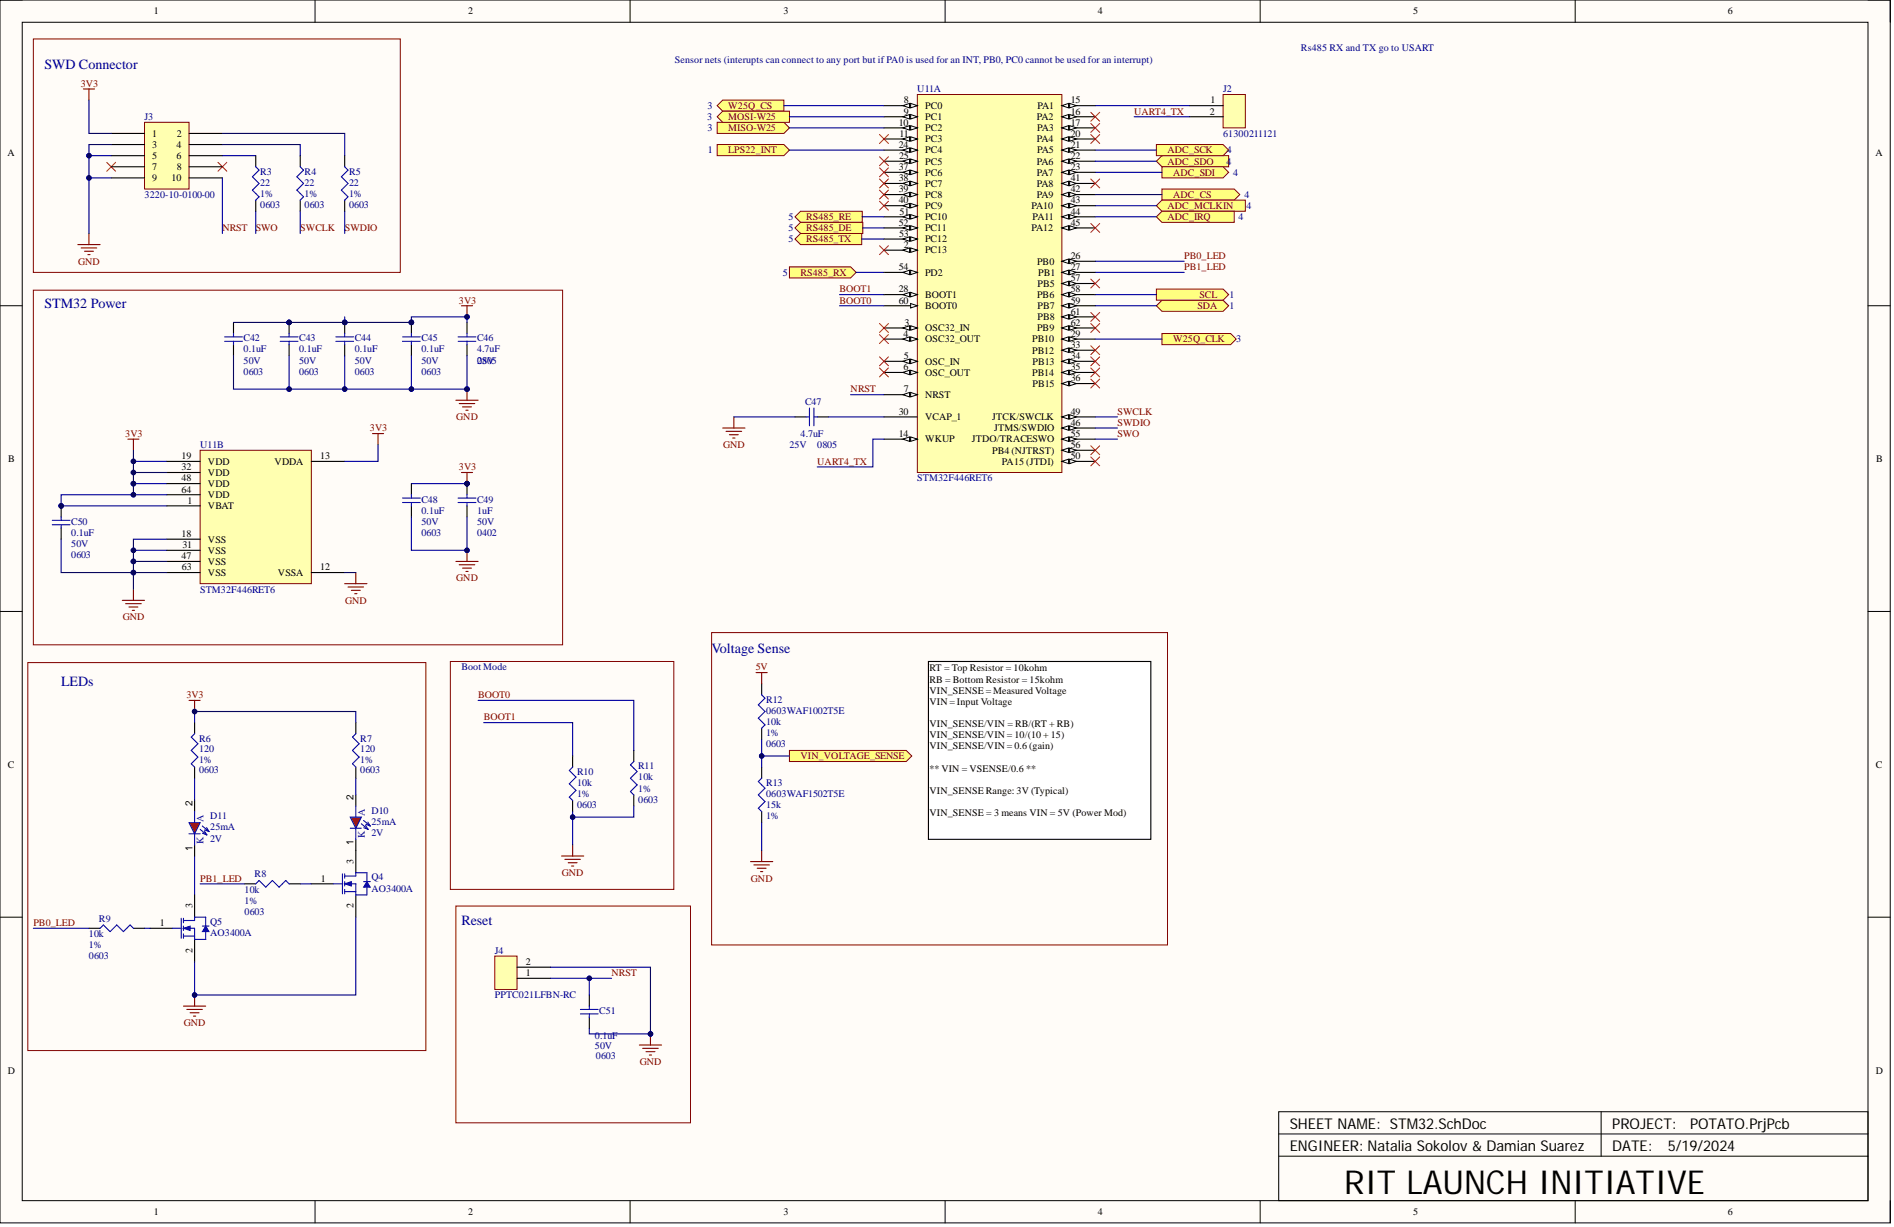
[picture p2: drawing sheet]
<svg xmlns="http://www.w3.org/2000/svg" width="431mm" height="279mm" viewBox="0 0 431 279" stroke-linecap="round" stroke-linejoin="round" font-family="sans-serif">
<defs><g id="words">
<text font-size="7.5" x="306.2" y="271.9">RIT LAUNCH INITIATIVE</text>
<g font-size="3.4">
<text x="293.8" y="257">SHEET NAME: STM32.SchDoc</text>
<text x="367.3" y="257">PROJECT:</text>
<text x="385" y="257">POTATO.PrjPcb</text>
<text x="293.8" y="262.1">ENGINEER: Natalia Sokolov &amp; Damian Suarez</text>
<text x="367.3" y="262.1">DATE:</text>
<text x="379.9" y="262.1">5/19/2024</text>
</g>
<g font-size="3.2" fill="#000080">
<text x="10.1" y="15.8">SWD Connector</text>
<text x="10.1" y="70.2">STM32 Power</text>
<text x="162.1" y="148.7">Voltage Sense</text>
<text x="13.9" y="156.3">LEDs</text>
<text x="105.1" y="210.7">Reset</text>
</g>
<g font-size="2.3">
<text x="35" y="3.3">1</text>
<text x="106.6" y="3.3">2</text>
<text x="178.5" y="3.3">3</text>
<text x="250.1" y="3.3">4</text>
<text x="321.9" y="3.3">5</text>
<text x="393.6" y="3.3">6</text>
<text x="205.9" y="23.5">8</text>
<text x="243.9" y="23.5">15</text>
<text x="275.7" y="23.5">1</text>
<text x="204.7" y="28.6">10</text>
<text x="205.9" y="26.1">9</text>
<text x="210.7" y="24.8">PC0</text>
<text x="210.7" y="27.3">PC1</text>
<text x="210.7" y="29.9">PC2</text>
<text x="236.1" y="27.3">PA2</text>
<text x="236.2" y="29.9">PA3</text>
<text x="236.3" y="24.8">PA1</text>
<text x="243.9" y="26.1">16</text>
<text x="243.9" y="28.6">17</text>
<text x="275.6" y="26.1">2</text>
<text x="1.7" y="35.6">A</text>
<text x="34.7" y="31.1">1</text>
<text x="34.7" y="33.7">3</text>
<text x="40.2" y="33.7">4</text>
<text x="40.3" y="31.1">2</text>
<text x="204.7" y="33.7">24</text>
<text x="204.9" y="31.1">11</text>
<text x="210.7" y="32.4">PC3</text>
<text x="210.7" y="34.9">PC4</text>
<text x="236.1" y="32.4">PA4</text>
<text x="236.2" y="34.9">PA5</text>
<text x="243.9" y="31.1">20</text>
<text x="243.9" y="33.7">21</text>
<text x="427.2" y="35.6">A</text>
<text x="34.7" y="36.2">5</text>
<text x="34.7" y="38.7">7</text>
<text x="34.7" y="41.3">9</text>
<text x="39.1" y="41.3">10</text>
<text x="40.2" y="36.2">6</text>
<text x="40.3" y="38.7">8</text>
<text x="204.7" y="38.7">37</text>
<text x="204.7" y="41.3">38</text>
<text x="204.8" y="36.2">25</text>
<text x="210.7" y="37.5">PC5</text>
<text x="210.7" y="40">PC6</text>
<text x="236.1" y="37.5">PA6</text>
<text x="236.1" y="40">PA7</text>
<text x="243.9" y="36.2">22</text>
<text x="243.9" y="38.7">23</text>
<text x="243.9" y="41.3">41</text>
<text x="204.7" y="43.8">39</text>
<text x="204.7" y="46.3">40</text>
<text x="210.7" y="42.5">PC7</text>
<text x="210.7" y="45.1">PC8</text>
<text x="210.7" y="47.6">PC9</text>
<text x="235" y="47.6">PA10</text>
<text x="236.1" y="42.5">PA8</text>
<text x="236.1" y="45.1">PA9</text>
<text x="243.9" y="43.8">42</text>
<text x="243.9" y="46.3">43</text>
<text x="204.7" y="51.4">52</text>
<text x="204.8" y="53.9">53</text>
<text x="204.9" y="48.9">51</text>
<text x="210.7" y="50.1">PC10</text>
<text x="210.7" y="52.7">PC11</text>
<text x="235" y="52.7">PA12</text>
<text x="235.2" y="50.1">PA11</text>
<text x="243.9" y="48.9">44</text>
<text x="243.9" y="51.4">45</text>
<text x="205.9" y="56.5">2</text>
<text x="210.7" y="57.7">PC13</text>
<text x="210.7" y="55.2">PC12</text>
<text x="243.9" y="59">26</text>
<text x="204.7" y="61.5">54</text>
<text x="210.7" y="62.8">PD2</text>
<text x="236.2" y="60.3">PB0</text>
<text x="236.3" y="65.3">PB5</text>
<text x="236.5" y="62.8">PB1</text>
<text x="243.9" y="61.5">27</text>
<text x="243.9" y="64.1">57</text>
<text x="204.7" y="66.6">28</text>
<text x="204.7" y="69.1">60</text>
<text x="210.7" y="67.8">BOOT1</text>
<text x="210.7" y="70.4">BOOT0</text>
<text x="236.2" y="67.8">PB6</text>
<text x="236.3" y="70.4">PB7</text>
<text x="243.9" y="66.6">58</text>
<text x="243.9" y="69.1">59</text>
<text x="243.9" y="71.6">61</text>
<text x="205.8" y="76.7">4</text>
<text x="206" y="74.2">3</text>
<text x="210.7" y="75.4">OSC32_IN</text>
<text x="210.7" y="78">OSC32_OUT</text>
<text x="235.1" y="78">PB10</text>
<text x="236.2" y="75.4">PB9</text>
<text x="236.3" y="72.9">PB8</text>
<text x="243.9" y="76.7">29</text>
<text x="243.9" y="74.2">62</text>
<text x="205.9" y="81.8">5</text>
<text x="210.7" y="83">OSC_IN</text>
<text x="235.1" y="80.5">PB12</text>
<text x="235.2" y="83">PB13</text>
<text x="243.9" y="79.2">33</text>
<text x="243.9" y="81.8">34</text>
<text x="205.8" y="84.3">6</text>
<text x="205.9" y="89.4">7</text>
<text x="210.7" y="85.6">OSC_OUT</text>
<text x="235.1" y="85.6">PB14</text>
<text x="235.2" y="88.1">PB15</text>
<text x="243.9" y="84.3">35</text>
<text x="243.9" y="86.8">36</text>
<text x="204.7" y="94.4">30</text>
<text x="210.7" y="90.6">NRST</text>
<text x="210.7" y="95.7">VCAP_1</text>
<text x="226" y="95.7">JTCK/SWCLK</text>
<text x="243.9" y="94.4">49</text>
<text x="204.7" y="99.5">14</text>
<text x="210.7" y="100.8">WKUP</text>
<text x="221.4" y="100.8">JTDO/TRACESWO</text>
<text x="226.4" y="98.2">JTMS/SWDIO</text>
<text x="243.9" y="97">46</text>
<text x="243.9" y="99.5">55</text>
<text x="1.9" y="105.2">B</text>
<text x="41.4" y="104.6">19</text>
<text x="41.4" y="107.1">32</text>
<text x="47.4" y="105.8">VDD</text>
<text x="62.6" y="105.8">VDDA</text>
<text x="72.9" y="104.6">13</text>
<text x="226" y="103.3">PB4 (NJTRST)</text>
<text x="228.2" y="105.8">PA15 (JTDI)</text>
<text x="243.9" y="104.6">50</text>
<text x="243.9" y="102">56</text>
<text x="427.4" y="105.2">B</text>
<text x="41.4" y="109.6">48</text>
<text x="41.4" y="112.1">64</text>
<text x="47.4" y="108.4">VDD</text>
<text x="47.4" y="110.9">VDD</text>
<text x="47.4" y="113.4">VDD</text>
<text x="42.7" y="114.7">1</text>
<text x="47.4" y="115.9">VBAT</text>
<text x="41.4" y="122.3">18</text>
<text x="41.5" y="124.8">31</text>
<text x="47.4" y="123.5">VSS</text>
<text x="41.4" y="127.3">47</text>
<text x="41.5" y="129.9">63</text>
<text x="47.4" y="126.1">VSS</text>
<text x="47.4" y="128.6">VSS</text>
<text x="47.4" y="131.1">VSS</text>
<text x="63.3" y="131.1">VSSA</text>
<text x="72.9" y="129.9">12</text>
<text x="211.7" y="152.9">RT = Top Resistor = 10kohm</text>
<text x="211.7" y="155.4">RB = Bottom Resistor = 15kohm</text>
<text x="211.7" y="158">VIN_SENSE = Measured Voltage</text>
<text x="211.7" y="160.5">VIN = Input Voltage</text>
<text x="211.7" y="165.6">VIN_SENSE/VIN = RB/(RT + RB)</text>
<text x="211.7" y="168.1">VIN_SENSE/VIN = 10/(10 + 15)</text>
<text x="211.7" y="170.6">VIN_SENSE/VIN = 0.6 (gain)</text>
<text x="1.8" y="174.8">C</text>
<text x="211.7" y="175.7">** VIN = VSENSE/0.6 **</text>
<text x="427.3" y="174.8">C</text>
<text x="43.8" y="183.5" transform="rotate(-90 43.8 183.5)">2</text>
<text x="80.5" y="182.3" transform="rotate(-90 80.5 182.3)">2</text>
<text x="211.7" y="180.8">VIN_SENSE Range: 3V (Typical)</text>
<text x="211.7" y="185.8">VIN_SENSE = 3 means VIN = 5V (Power Mod)</text>
<text x="43.8" y="193.7" transform="rotate(-90 43.8 193.7)">1</text>
<text x="80.5" y="196.7" transform="rotate(-90 80.5 196.7)">3</text>
<text x="80.5" y="192.5" transform="rotate(-90 80.5 192.5)">1</text>
<text x="73.1" y="200.8">1</text>
<text x="43.8" y="206.8" transform="rotate(-90 43.8 206.8)">3</text>
<text x="80.5" y="206.8" transform="rotate(-90 80.5 206.8)">2</text>
<text x="36.4" y="210.9">1</text>
<text x="43.8" y="217" transform="rotate(-90 43.8 217)">2</text>
<text x="119.8" y="219.7">2</text>
<text x="119.8" y="222.3">1</text>
<text x="1.8" y="244.5">D</text>
<text x="427.3" y="244.5">D</text>
<text x="35" y="276.7">1</text>
<text x="106.6" y="276.7">2</text>
<text x="178.5" y="276.7">3</text>
<text x="250.1" y="276.7">4</text>
<text x="321.9" y="276.7">5</text>
<text x="393.6" y="276.7">6</text>
</g>
<g font-size="2.3" fill="#000080">
<text x="296.3" y="11.7">Rs485 RX and TX go to USART</text>
<text x="153.7" y="14.4">Sensor nets (interupts can connect to any port but if PA0 is used for an INT, PB0, PC0 cannot be used for an interrupt)</text>
<text x="209" y="21">U11A</text>
<text x="278.6" y="21">J2</text>
<text x="32.9" y="27.3">J3</text>
<text x="161.1" y="27.3">3</text>
<text x="161.2" y="24.8">3</text>
<text x="161.2" y="29.9">3</text>
<text x="161.3" y="34.9">1</text>
<text x="278.6" y="31.1">61300211121</text>
<text x="279.5" y="34.9">4</text>
<text x="59.3" y="39.8">R3</text>
<text x="69.4" y="39.8">R4</text>
<text x="79.5" y="39.8">R5</text>
<text x="279.4" y="37.5">4</text>
<text x="280.9" y="40">4</text>
<text x="32.9" y="45.1">3220-10-0100-00</text>
<text x="59.3" y="42.3">22</text>
<text x="59.3" y="44.8">1%</text>
<text x="59.3" y="47.3">0603</text>
<text x="69.4" y="42.3">22</text>
<text x="69.4" y="44.8">1%</text>
<text x="69.4" y="47.3">0603</text>
<text x="79.5" y="42.3">22</text>
<text x="79.5" y="44.8">1%</text>
<text x="79.5" y="47.3">0603</text>
<text x="283.5" y="45.1">4</text>
<text x="283.9" y="47.6">4</text>
<text x="179.6" y="50.1">5</text>
<text x="179.6" y="52.7">5</text>
<text x="282.2" y="50.1">4</text>
<text x="179.6" y="55.2">5</text>
<text x="178.3" y="62.8">5</text>
<text x="280.1" y="70.4">1</text>
<text x="280.1" y="67.8">1</text>
<text x="55.5" y="77.7">C42</text>
<text x="68.1" y="77.7">C43</text>
<text x="80.8" y="77.7">C44</text>
<text x="96" y="77.7">C45</text>
<text x="108.7" y="77.7">C46</text>
<text x="281.6" y="78">3</text>
<text x="55.5" y="80.3">0.1uF</text>
<text x="55.5" y="82.8">50V</text>
<text x="68.1" y="80.3">0.1uF</text>
<text x="68.1" y="82.8">50V</text>
<text x="80.8" y="80.3">0.1uF</text>
<text x="80.8" y="82.8">50V</text>
<text x="96" y="80.3">0.1uF</text>
<text x="96" y="82.8">50V</text>
<text x="108.7" y="80.3">4.7uF</text>
<text x="108.7" y="82.8">25V</text>
<text x="108.7" y="82.8">0805</text>
<text x="55.5" y="85.3">0603</text>
<text x="68.1" y="85.3">0603</text>
<text x="80.8" y="85.3">0603</text>
<text x="96" y="85.3">0603</text>
<text x="183.4" y="92.2">C47</text>
<text x="182.4" y="99.5">4.7uF</text>
<text x="45.6" y="102">U11B</text>
<text x="179.8" y="102">25V</text>
<text x="186.2" y="102">0805</text>
<text x="209" y="109.6">STM32F446RET6</text>
<text x="16.2" y="119.5">C50</text>
<text x="96" y="117">0.1uF</text>
<text x="96" y="119.5">50V</text>
<text x="96" y="114.4">C48</text>
<text x="108.7" y="117">1uF</text>
<text x="108.7" y="119.5">50V</text>
<text x="108.7" y="114.4">C49</text>
<text x="16.2" y="122">0.1uF</text>
<text x="16.2" y="124.6">50V</text>
<text x="96" y="122">0603</text>
<text x="108.7" y="122">0402</text>
<text x="16.2" y="127.1">0603</text>
<text x="45.6" y="134.9">STM32F446RET6</text>
<text x="105.1" y="152.7">Boot Mode</text>
<text x="174.5" y="160">R12</text>
<text x="174.5" y="165.1">10k</text>
<text x="174.5" y="167.6">1%</text>
<text x="174.5" y="162.5">0603WAF1002T5E</text>
<text x="45.3" y="171.1">120</text>
<text x="45.3" y="173.7">1%</text>
<text x="45.3" y="168.9">R6</text>
<text x="82.1" y="171.1">120</text>
<text x="82.1" y="173.7">1%</text>
<text x="82.1" y="168.9">R7</text>
<text x="174.5" y="170.1">0603</text>
<text x="45.3" y="175.9">0603</text>
<text x="82.1" y="175.9">0603</text>
<text x="131.5" y="179">10k</text>
<text x="131.5" y="176.4">R10</text>
<text x="145.4" y="177.7">10k</text>
<text x="145.4" y="175.2">R11</text>
<text x="174.5" y="179">R13</text>
<text x="84.6" y="185.3">D10</text>
<text x="131.5" y="181.5">1%</text>
<text x="131.5" y="184">0603</text>
<text x="145.4" y="180.2">1%</text>
<text x="145.4" y="182.8">0603</text>
<text x="174.5" y="184">15k</text>
<text x="174.5" y="181.5">0603WAF1502T5E</text>
<text x="47.9" y="189.1">25mA</text>
<text x="47.9" y="191.6">2V</text>
<text x="47.9" y="186.6">D11</text>
<text x="84.6" y="187.8">25mA</text>
<text x="84.6" y="190.4">2V</text>
<text x="174.5" y="186.6">1%</text>
<text x="55.7" y="203.3">10k</text>
<text x="58" y="199.7">R8</text>
<text x="84.6" y="200.5">Q4</text>
<text x="84.6" y="203">AO3400A</text>
<text x="22.5" y="209.9">R9</text>
<text x="55.7" y="205.8">1%</text>
<text x="55.7" y="208.3">0603</text>
<text x="20.3" y="213.4">10k</text>
<text x="20.3" y="215.9">1%</text>
<text x="47.9" y="210.6">Q5</text>
<text x="47.9" y="213.2">AO3400A</text>
<text x="20.3" y="218.5">0603</text>
<text x="112.7" y="217.2">J4</text>
<text x="112.7" y="227.3">PPTC021LFBN-RC</text>
<text x="136.5" y="230.9">C51</text>
<text x="135.5" y="236.7">0.1uF</text>
<text x="135.5" y="239">50V</text>
<text x="135.8" y="241.3">0603</text>
</g>
<g font-size="2.3" fill="#800000">
<text x="18.4" y="19.8">3V3</text>
<text x="165.9" y="24.8">W25Q_CS</text>
<text x="165.9" y="29.9">MISO-W25</text>
<text x="165.9" y="27.3">MOSI-W25</text>
<text x="258.4" y="26.1">UART4_TX</text>
<text x="165.9" y="34.9">LPS22_INT</text>
<text x="266" y="34.9">ADC_SCK</text>
<text x="266" y="37.5">ADC_SDO</text>
<text x="267.2" y="40">ADC_SDI</text>
<text x="266" y="47.6">ADC_MCLKIN</text>
<text x="267.2" y="45.1">ADC_CS</text>
<text x="50.7" y="52.7">NRST</text>
<text x="58.3" y="52.7">SWO</text>
<text x="68.4" y="52.7">SWCLK</text>
<text x="78.5" y="52.7">SWDIO</text>
<text x="183.6" y="50.1">RS485_RE</text>
<text x="183.6" y="52.7">RS485_DE</text>
<text x="266" y="50.1">ADC_IRQ</text>
<text x="183.6" y="55.2">RS485_TX</text>
<text x="269.8" y="59">PB0_LED</text>
<text x="17.8" y="60.3">GND</text>
<text x="182.4" y="62.8">RS485_RX</text>
<text x="269.8" y="61.5">PB1_LED</text>
<text x="104.5" y="69.1">3V3</text>
<text x="191.2" y="66.6">BOOT1</text>
<text x="191.2" y="69.1">BOOT0</text>
<text x="272.8" y="70.4">SDA</text>
<text x="273.2" y="67.8">SCL</text>
<text x="267.2" y="78">W25Q_CLK</text>
<text x="193.8" y="89.4">NRST</text>
<text x="103.9" y="95.7">GND</text>
<text x="254.6" y="94.4">SWCLK</text>
<text x="28.5" y="99.5">3V3</text>
<text x="84.3" y="98.2">3V3</text>
<text x="254.6" y="97">SWDIO</text>
<text x="254.6" y="99.5">SWO</text>
<text x="104.5" y="107.1">3V3</text>
<text x="164.7" y="102">GND</text>
<text x="186.2" y="105.8">UART4_TX</text>
<text x="78.6" y="137.5">GND</text>
<text x="103.9" y="132.4">GND</text>
<text x="27.9" y="141.3">GND</text>
<text x="172.2" y="152.7">5V</text>
<text x="42.5" y="159">3V3</text>
<text x="108.9" y="159">BOOT0</text>
<text x="110.2" y="164">BOOT1</text>
<text x="182.4" y="172.9">VIN_VOLTAGE_SENSE</text>
<text x="45.6" y="200.8">PB1_LED</text>
<text x="128" y="199.5">GND</text>
<text x="171.1" y="200.8">GND</text>
<text x="7.6" y="210.9">PB0_LED</text>
<text x="139.3" y="222.3">NRST</text>
<text x="41.9" y="233.7">GND</text>
<text x="145.7" y="242.5">GND</text>
</g>
<g font-size="2.3" fill="#00f">
<text x="83.1" y="185.8" transform="rotate(-90 83.1 185.8)">A</text>
<text x="46.4" y="187.1" transform="rotate(-90 46.4 187.1)">A</text>
<text x="83.1" y="190.9" transform="rotate(-90 83.1 190.9)">K</text>
<text x="46.4" y="192.1" transform="rotate(-90 46.4 192.1)">K</text>
</g>
</g></defs>
<path d="M0 0h430.6v278.5h-430.6z" fill-rule="evenodd" fill="#fffcf8"/>
<path d="M0 0h430.6v278.5h-430.6z" fill="none" stroke="#000" stroke-width=".23"/>
<path d="M5.1 5.1h420.4v268.3h-420.4z" fill-rule="evenodd" fill="#fffcf8"/>
<g fill="none" stroke="#000" stroke-width=".23">
<path d="M0 0h5.1M5.1 5.1h420.4v268.3h-420.4zM71.8 0v5.1M143.5 0v5.1M215.3 0v5.1M287.1 0v5.1M358.8 0v5.1M425.5 0h5.1v5.1M0 69.6h5.1M425.5 69.6h5.1M0 139.2h5.1M425.5 139.2h5.1"/>
<path d="M0 208.9h5.1M425.5 208.9h5.1M291.3 253.2h134.2v20.2h-134.2zM291.3 258.2h134.2M364.7 253.2v10.1M71.8 273.4v5.1M143.5 273.4v5.1M215.3 273.4v5.1M287.1 273.4v5.1M291.3 263.3h134.2M358.8 273.4v5.1M430.6 273.4v5.1"/>
</g>
<path d="M209 21.5h32.9v86.1h-32.9z" fill-rule="evenodd" fill="#ffffb0"/>
<path d="M209 21.5h32.9v86.1h-32.9z" fill="none" stroke="#800000" stroke-width=".23"/>
<path d="M201.4 57h7.6" fill="none" stroke="#000" stroke-width=".25"/>
<path d="M207.4 56.5l1.6 .5-1.6 .5z" fill="#f8fcff"/>
<path d="M207.4 56.5l1.6 .5-1.6 .5z" fill="none" stroke="#000" stroke-width=".23"/>
<path d="M205.7 57l1.5-.5v1z" fill="#f8fcff"/>
<path d="M205.7 57l1.5-.5v1z" fill="none" stroke="#000" stroke-width=".23"/>
<path d="M201.4 74.7h7.6" fill="none" stroke="#000" stroke-width=".25"/>
<path d="M207.4 74.2l1.6 .5-1.6 .5z" fill="#f8fcff"/>
<path d="M207.4 74.2l1.6 .5-1.6 .5z" fill="none" stroke="#000" stroke-width=".23"/>
<path d="M205.7 74.7l1.5-.5v1z" fill="#f8fcff"/>
<path d="M205.7 74.7l1.5-.5v1z" fill="none" stroke="#000" stroke-width=".23"/>
<path d="M201.4 77.2h7.6" fill="none" stroke="#000" stroke-width=".25"/>
<path d="M207.4 76.7l1.6 .5-1.6 .5z" fill="#f8fcff"/>
<path d="M207.4 76.7l1.6 .5-1.6 .5z" fill="none" stroke="#000" stroke-width=".23"/>
<path d="M205.7 77.2l1.5-.5v1z" fill="#f8fcff"/>
<path d="M205.7 77.2l1.5-.5v1z" fill="none" stroke="#000" stroke-width=".23"/>
<path d="M201.4 82.3h7.6" fill="none" stroke="#000" stroke-width=".25"/>
<path d="M207.4 81.8l1.6 .5-1.6 .5z" fill="#f8fcff"/>
<path d="M207.4 81.8l1.6 .5-1.6 .5z" fill="none" stroke="#000" stroke-width=".23"/>
<path d="M205.7 82.3l1.5-.5v1z" fill="#f8fcff"/>
<path d="M205.7 82.3l1.5-.5v1z" fill="none" stroke="#000" stroke-width=".23"/>
<path d="M201.4 84.8h7.6" fill="none" stroke="#000" stroke-width=".25"/>
<path d="M207.4 84.3l1.6 .5-1.6 .5z" fill="#f8fcff"/>
<path d="M207.4 84.3l1.6 .5-1.6 .5z" fill="none" stroke="#000" stroke-width=".23"/>
<path d="M205.7 84.8l1.5-.5v1z" fill="#f8fcff"/>
<path d="M205.7 84.8l1.5-.5v1z" fill="none" stroke="#000" stroke-width=".23"/>
<path d="M201.4 89.9h7.6" fill="none" stroke="#000" stroke-width=".25"/>
<path d="M207.4 89.4l1.6 .5-1.6 .5z" fill="#f8fcff"/>
<path d="M207.4 89.4l1.6 .5-1.6 .5z" fill="none" stroke="#000" stroke-width=".23"/>
<path d="M205.7 89.9l1.5-.5v1z" fill="#f8fcff"/>
<path d="M205.7 89.9l1.5-.5v1z" fill="none" stroke="#000" stroke-width=".23"/>
<path d="M201.4 24.1h7.6" fill="none" stroke="#000" stroke-width=".25"/>
<path d="M207.4 23.5l1.6 .6-1.6 .5z" fill="#f8fcff"/>
<path d="M207.4 23.5l1.6 .6-1.6 .5z" fill="none" stroke="#000" stroke-width=".23"/>
<path d="M205.7 24.1l1.5-.6v1.1z" fill="#f8fcff"/>
<path d="M205.7 24.1l1.5-.6v1.1z" fill="none" stroke="#000" stroke-width=".23"/>
<path d="M201.4 26.6h7.6" fill="none" stroke="#000" stroke-width=".25"/>
<path d="M207.4 26.1l1.6 .5-1.6 .5z" fill="#f8fcff"/>
<path d="M207.4 26.1l1.6 .5-1.6 .5z" fill="none" stroke="#000" stroke-width=".23"/>
<path d="M205.7 26.6l1.5-.5v1z" fill="#f8fcff"/>
<path d="M205.7 26.6l1.5-.5v1z" fill="none" stroke="#000" stroke-width=".23"/>
<path d="M201.4 29.1h7.6" fill="none" stroke="#000" stroke-width=".25"/>
<path d="M207.4 28.6l1.6 .5-1.6 .5z" fill="#f8fcff"/>
<path d="M207.4 28.6l1.6 .5-1.6 .5z" fill="none" stroke="#000" stroke-width=".23"/>
<path d="M205.7 29.1l1.5-.5v1z" fill="#f8fcff"/>
<path d="M205.7 29.1l1.5-.5v1z" fill="none" stroke="#000" stroke-width=".23"/>
<path d="M201.4 31.7h7.6" fill="none" stroke="#000" stroke-width=".25"/>
<path d="M207.4 31.1l1.6 .6-1.6 .5z" fill="#f8fcff"/>
<path d="M207.4 31.1l1.6 .6-1.6 .5z" fill="none" stroke="#000" stroke-width=".23"/>
<path d="M205.7 31.7l1.5-.6v1.1z" fill="#f8fcff"/>
<path d="M205.7 31.7l1.5-.6v1.1z" fill="none" stroke="#000" stroke-width=".23"/>
<path d="M201.4 100h7.6" fill="none" stroke="#000" stroke-width=".25"/>
<path d="M207.4 99.5l1.6 .5-1.6 .5z" fill="#f8fcff"/>
<path d="M207.4 99.5l1.6 .5-1.6 .5z" fill="none" stroke="#000" stroke-width=".23"/>
<path d="M205.7 100l1.5-.5v1z" fill="#f8fcff"/>
<path d="M205.7 100l1.5-.5v1z" fill="none" stroke="#000" stroke-width=".23"/>
<path d="M241.9 24.1h7.6" fill="none" stroke="#000" stroke-width=".25"/>
<path d="M241.9 24.1l1.5-.6v1.1z" fill="#f8fcff"/>
<path d="M241.9 24.1l1.5-.6v1.1z" fill="none" stroke="#000" stroke-width=".23"/>
<path d="M243.7 23.5l1.5 .6-1.5 .5z" fill="#f8fcff"/>
<path d="M243.7 23.5l1.5 .6-1.5 .5z" fill="none" stroke="#000" stroke-width=".23"/>
<path d="M241.9 26.6h7.6" fill="none" stroke="#000" stroke-width=".25"/>
<path d="M241.9 26.6l1.5-.5v1z" fill="#f8fcff"/>
<path d="M241.9 26.6l1.5-.5v1z" fill="none" stroke="#000" stroke-width=".23"/>
<path d="M243.7 26.1l1.5 .5-1.5 .5z" fill="#f8fcff"/>
<path d="M243.7 26.1l1.5 .5-1.5 .5z" fill="none" stroke="#000" stroke-width=".23"/>
<path d="M241.9 29.1h7.6" fill="none" stroke="#000" stroke-width=".25"/>
<path d="M241.9 29.1l1.5-.5v1z" fill="#f8fcff"/>
<path d="M241.9 29.1l1.5-.5v1z" fill="none" stroke="#000" stroke-width=".23"/>
<path d="M243.7 28.6l1.5 .5-1.5 .5z" fill="#f8fcff"/>
<path d="M243.7 28.6l1.5 .5-1.5 .5z" fill="none" stroke="#000" stroke-width=".23"/>
<path d="M241.9 31.7h7.6" fill="none" stroke="#000" stroke-width=".25"/>
<path d="M241.9 31.7l1.5-.6v1.1z" fill="#f8fcff"/>
<path d="M241.9 31.7l1.5-.6v1.1z" fill="none" stroke="#000" stroke-width=".23"/>
<path d="M243.7 31.1l1.5 .6-1.5 .5z" fill="#f8fcff"/>
<path d="M243.7 31.1l1.5 .6-1.5 .5z" fill="none" stroke="#000" stroke-width=".23"/>
<path d="M241.9 34.2h7.6" fill="none" stroke="#000" stroke-width=".25"/>
<path d="M241.9 34.2l1.5-.5v1z" fill="#f8fcff"/>
<path d="M241.9 34.2l1.5-.5v1z" fill="none" stroke="#000" stroke-width=".23"/>
<path d="M243.7 33.7l1.5 .5-1.5 .5z" fill="#f8fcff"/>
<path d="M243.7 33.7l1.5 .5-1.5 .5z" fill="none" stroke="#000" stroke-width=".23"/>
<path d="M241.9 36.7h7.6" fill="none" stroke="#000" stroke-width=".25"/>
<path d="M241.9 36.7l1.5-.5v1z" fill="#f8fcff"/>
<path d="M241.9 36.7l1.5-.5v1z" fill="none" stroke="#000" stroke-width=".23"/>
<path d="M243.7 36.2l1.5 .5-1.5 .5z" fill="#f8fcff"/>
<path d="M243.7 36.2l1.5 .5-1.5 .5z" fill="none" stroke="#000" stroke-width=".23"/>
<path d="M241.9 39.2h7.6" fill="none" stroke="#000" stroke-width=".25"/>
<path d="M241.9 39.2l1.5-.5v1.1z" fill="#f8fcff"/>
<path d="M241.9 39.2l1.5-.5v1.1z" fill="none" stroke="#000" stroke-width=".23"/>
<path d="M243.7 38.7l1.5 .5-1.5 .6z" fill="#f8fcff"/>
<path d="M243.7 38.7l1.5 .5-1.5 .6z" fill="none" stroke="#000" stroke-width=".23"/>
<path d="M201.4 34.2h7.6" fill="none" stroke="#000" stroke-width=".25"/>
<path d="M207.4 33.7l1.6 .5-1.6 .5z" fill="#f8fcff"/>
<path d="M207.4 33.7l1.6 .5-1.6 .5z" fill="none" stroke="#000" stroke-width=".23"/>
<path d="M205.7 34.2l1.5-.5v1z" fill="#f8fcff"/>
<path d="M205.7 34.2l1.5-.5v1z" fill="none" stroke="#000" stroke-width=".23"/>
<path d="M201.4 36.7h7.6" fill="none" stroke="#000" stroke-width=".25"/>
<path d="M207.4 36.2l1.6 .5-1.6 .5z" fill="#f8fcff"/>
<path d="M207.4 36.2l1.6 .5-1.6 .5z" fill="none" stroke="#000" stroke-width=".23"/>
<path d="M205.7 36.7l1.5-.5v1z" fill="#f8fcff"/>
<path d="M205.7 36.7l1.5-.5v1z" fill="none" stroke="#000" stroke-width=".23"/>
<path d="M241.9 59.5h7.6" fill="none" stroke="#000" stroke-width=".25"/>
<path d="M241.9 59.5l1.5-.5v1z" fill="#f8fcff"/>
<path d="M241.9 59.5l1.5-.5v1z" fill="none" stroke="#000" stroke-width=".23"/>
<path d="M243.7 59l1.5 .5-1.5 .5z" fill="#f8fcff"/>
<path d="M243.7 59l1.5 .5-1.5 .5z" fill="none" stroke="#000" stroke-width=".23"/>
<path d="M241.9 62h7.6" fill="none" stroke="#000" stroke-width=".25"/>
<path d="M241.9 62l1.5-.5v1z" fill="#f8fcff"/>
<path d="M241.9 62l1.5-.5v1z" fill="none" stroke="#000" stroke-width=".23"/>
<path d="M243.7 61.5l1.5 .5-1.5 .5z" fill="#f8fcff"/>
<path d="M243.7 61.5l1.5 .5-1.5 .5z" fill="none" stroke="#000" stroke-width=".23"/>
<path d="M201.4 67.1h7.6" fill="none" stroke="#000" stroke-width=".25"/>
<path d="M207.4 66.6l1.6 .5-1.6 .5z" fill="#f8fcff"/>
<path d="M207.4 66.6l1.6 .5-1.6 .5z" fill="none" stroke="#000" stroke-width=".23"/>
<path d="M205.7 67.1l1.5-.5v1z" fill="#f8fcff"/>
<path d="M205.7 67.1l1.5-.5v1z" fill="none" stroke="#000" stroke-width=".23"/>
<path d="M241.9 77.2h7.6" fill="none" stroke="#000" stroke-width=".25"/>
<path d="M241.9 77.2l1.5-.5v1z" fill="#f8fcff"/>
<path d="M241.9 77.2l1.5-.5v1z" fill="none" stroke="#000" stroke-width=".23"/>
<path d="M243.7 76.7l1.5 .5-1.5 .5z" fill="#f8fcff"/>
<path d="M243.7 76.7l1.5 .5-1.5 .5z" fill="none" stroke="#000" stroke-width=".23"/>
<path d="M241.9 79.7h7.6M201.4 94.9h7.6" fill="none" stroke="#000" stroke-width=".25"/>
<path d="M241.9 79.7l1.5-.5v1.1z" fill="#f8fcff"/>
<path d="M241.9 79.7l1.5-.5v1.1z" fill="none" stroke="#000" stroke-width=".23"/>
<path d="M243.7 79.2l1.5 .5-1.5 .6z" fill="#f8fcff"/>
<path d="M243.7 79.2l1.5 .5-1.5 .6z" fill="none" stroke="#000" stroke-width=".23"/>
<path d="M241.9 82.3h7.6" fill="none" stroke="#000" stroke-width=".25"/>
<path d="M241.9 82.3l1.5-.5v1z" fill="#f8fcff"/>
<path d="M241.9 82.3l1.5-.5v1z" fill="none" stroke="#000" stroke-width=".23"/>
<path d="M243.7 81.8l1.5 .5-1.5 .5z" fill="#f8fcff"/>
<path d="M243.7 81.8l1.5 .5-1.5 .5z" fill="none" stroke="#000" stroke-width=".23"/>
<path d="M241.9 84.8h7.6" fill="none" stroke="#000" stroke-width=".25"/>
<path d="M241.9 84.8l1.5-.5v1z" fill="#f8fcff"/>
<path d="M241.9 84.8l1.5-.5v1z" fill="none" stroke="#000" stroke-width=".23"/>
<path d="M243.7 84.3l1.5 .5-1.5 .5z" fill="#f8fcff"/>
<path d="M243.7 84.3l1.5 .5-1.5 .5z" fill="none" stroke="#000" stroke-width=".23"/>
<path d="M241.9 87.3h7.6" fill="none" stroke="#000" stroke-width=".25"/>
<path d="M241.9 87.3l1.5-.5v1z" fill="#f8fcff"/>
<path d="M241.9 87.3l1.5-.5v1z" fill="none" stroke="#000" stroke-width=".23"/>
<path d="M243.7 86.8l1.5 .5-1.5 .5z" fill="#f8fcff"/>
<path d="M243.7 86.8l1.5 .5-1.5 .5z" fill="none" stroke="#000" stroke-width=".23"/>
<path d="M201.4 39.2h7.6" fill="none" stroke="#000" stroke-width=".25"/>
<path d="M207.4 38.7l1.6 .5-1.6 .6z" fill="#f8fcff"/>
<path d="M207.4 38.7l1.6 .5-1.6 .6z" fill="none" stroke="#000" stroke-width=".23"/>
<path d="M205.7 39.2l1.5-.5v1.1z" fill="#f8fcff"/>
<path d="M205.7 39.2l1.5-.5v1.1z" fill="none" stroke="#000" stroke-width=".23"/>
<path d="M201.4 41.8h7.6" fill="none" stroke="#000" stroke-width=".25"/>
<path d="M207.4 41.3l1.6 .5-1.6 .5z" fill="#f8fcff"/>
<path d="M207.4 41.3l1.6 .5-1.6 .5z" fill="none" stroke="#000" stroke-width=".23"/>
<path d="M205.7 41.8l1.5-.5v1z" fill="#f8fcff"/>
<path d="M205.7 41.8l1.5-.5v1z" fill="none" stroke="#000" stroke-width=".23"/>
<path d="M201.4 44.3h7.6" fill="none" stroke="#000" stroke-width=".25"/>
<path d="M207.4 43.8l1.6 .5-1.6 .5z" fill="#f8fcff"/>
<path d="M207.4 43.8l1.6 .5-1.6 .5z" fill="none" stroke="#000" stroke-width=".23"/>
<path d="M205.7 44.3l1.5-.5v1z" fill="#f8fcff"/>
<path d="M205.7 44.3l1.5-.5v1z" fill="none" stroke="#000" stroke-width=".23"/>
<path d="M201.4 46.8h7.6" fill="none" stroke="#000" stroke-width=".25"/>
<path d="M207.4 46.3l1.6 .5-1.6 .5z" fill="#f8fcff"/>
<path d="M207.4 46.3l1.6 .5-1.6 .5z" fill="none" stroke="#000" stroke-width=".23"/>
<path d="M205.7 46.8l1.5-.5v1z" fill="#f8fcff"/>
<path d="M205.7 46.8l1.5-.5v1z" fill="none" stroke="#000" stroke-width=".23"/>
<path d="M241.9 41.8h7.6" fill="none" stroke="#000" stroke-width=".25"/>
<path d="M241.9 41.8l1.5-.5v1z" fill="#f8fcff"/>
<path d="M241.9 41.8l1.5-.5v1z" fill="none" stroke="#000" stroke-width=".23"/>
<path d="M243.7 41.3l1.5 .5-1.5 .5z" fill="#f8fcff"/>
<path d="M243.7 41.3l1.5 .5-1.5 .5z" fill="none" stroke="#000" stroke-width=".23"/>
<path d="M241.9 44.3h7.6" fill="none" stroke="#000" stroke-width=".25"/>
<path d="M241.9 44.3l1.5-.5v1z" fill="#f8fcff"/>
<path d="M241.9 44.3l1.5-.5v1z" fill="none" stroke="#000" stroke-width=".23"/>
<path d="M243.7 43.8l1.5 .5-1.5 .5z" fill="#f8fcff"/>
<path d="M243.7 43.8l1.5 .5-1.5 .5z" fill="none" stroke="#000" stroke-width=".23"/>
<path d="M241.9 46.8h7.6" fill="none" stroke="#000" stroke-width=".25"/>
<path d="M241.9 46.8l1.5-.5v1z" fill="#f8fcff"/>
<path d="M241.9 46.8l1.5-.5v1z" fill="none" stroke="#000" stroke-width=".23"/>
<path d="M243.7 46.3l1.5 .5-1.5 .5z" fill="#f8fcff"/>
<path d="M243.7 46.3l1.5 .5-1.5 .5z" fill="none" stroke="#000" stroke-width=".23"/>
<path d="M241.9 49.4h7.6" fill="none" stroke="#000" stroke-width=".25"/>
<path d="M241.9 49.4l1.5-.5v1z" fill="#f8fcff"/>
<path d="M241.9 49.4l1.5-.5v1z" fill="none" stroke="#000" stroke-width=".23"/>
<path d="M243.7 48.9l1.5 .5-1.5 .5z" fill="#f8fcff"/>
<path d="M243.7 48.9l1.5 .5-1.5 .5z" fill="none" stroke="#000" stroke-width=".23"/>
<path d="M241.9 51.9h7.6" fill="none" stroke="#000" stroke-width=".25"/>
<path d="M241.9 51.9l1.5-.5v1z" fill="#f8fcff"/>
<path d="M241.9 51.9l1.5-.5v1z" fill="none" stroke="#000" stroke-width=".23"/>
<path d="M243.7 51.4l1.5 .5-1.5 .5z" fill="#f8fcff"/>
<path d="M243.7 51.4l1.5 .5-1.5 .5z" fill="none" stroke="#000" stroke-width=".23"/>
<path d="M241.9 97.5h7.6" fill="none" stroke="#000" stroke-width=".25"/>
<path d="M241.9 97.5l1.5-.5v1z" fill="#f8fcff"/>
<path d="M241.9 97.5l1.5-.5v1z" fill="none" stroke="#000" stroke-width=".23"/>
<path d="M243.7 97l1.5 .5-1.5 .5z" fill="#f8fcff"/>
<path d="M243.7 97l1.5 .5-1.5 .5z" fill="none" stroke="#000" stroke-width=".23"/>
<path d="M241.9 94.9h7.6" fill="none" stroke="#000" stroke-width=".25"/>
<path d="M241.9 94.9l1.5-.5v1z" fill="#f8fcff"/>
<path d="M241.9 94.9l1.5-.5v1z" fill="none" stroke="#000" stroke-width=".23"/>
<path d="M243.7 94.4l1.5 .5-1.5 .5z" fill="#f8fcff"/>
<path d="M243.7 94.4l1.5 .5-1.5 .5z" fill="none" stroke="#000" stroke-width=".23"/>
<path d="M241.9 105.1h7.6" fill="none" stroke="#000" stroke-width=".25"/>
<path d="M241.9 105.1l1.5-.5v1z" fill="#f8fcff"/>
<path d="M241.9 105.1l1.5-.5v1z" fill="none" stroke="#000" stroke-width=".23"/>
<path d="M243.7 104.6l1.5 .5-1.5 .5z" fill="#f8fcff"/>
<path d="M243.7 104.6l1.5 .5-1.5 .5z" fill="none" stroke="#000" stroke-width=".23"/>
<path d="M201.4 49.4h7.6" fill="none" stroke="#000" stroke-width=".25"/>
<path d="M207.4 48.9l1.6 .5-1.6 .5z" fill="#f8fcff"/>
<path d="M207.4 48.9l1.6 .5-1.6 .5z" fill="none" stroke="#000" stroke-width=".23"/>
<path d="M205.7 49.4l1.5-.5v1z" fill="#f8fcff"/>
<path d="M205.7 49.4l1.5-.5v1z" fill="none" stroke="#000" stroke-width=".23"/>
<path d="M201.4 51.9h7.6" fill="none" stroke="#000" stroke-width=".25"/>
<path d="M207.4 51.4l1.6 .5-1.6 .5z" fill="#f8fcff"/>
<path d="M207.4 51.4l1.6 .5-1.6 .5z" fill="none" stroke="#000" stroke-width=".23"/>
<path d="M205.7 51.9l1.5-.5v1z" fill="#f8fcff"/>
<path d="M205.7 51.9l1.5-.5v1z" fill="none" stroke="#000" stroke-width=".23"/>
<path d="M201.4 54.4h7.6" fill="none" stroke="#000" stroke-width=".25"/>
<path d="M207.4 53.9l1.6 .5-1.6 .5z" fill="#f8fcff"/>
<path d="M207.4 53.9l1.6 .5-1.6 .5z" fill="none" stroke="#000" stroke-width=".23"/>
<path d="M205.7 54.4l1.5-.5v1z" fill="#f8fcff"/>
<path d="M205.7 54.4l1.5-.5v1z" fill="none" stroke="#000" stroke-width=".23"/>
<path d="M201.4 62h7.6" fill="none" stroke="#000" stroke-width=".25"/>
<path d="M207.4 61.5l1.6 .5-1.6 .5z" fill="#f8fcff"/>
<path d="M207.4 61.5l1.6 .5-1.6 .5z" fill="none" stroke="#000" stroke-width=".23"/>
<path d="M205.7 62l1.5-.5v1z" fill="#f8fcff"/>
<path d="M205.7 62l1.5-.5v1z" fill="none" stroke="#000" stroke-width=".23"/>
<path d="M241.9 100h7.6" fill="none" stroke="#000" stroke-width=".25"/>
<path d="M241.9 100l1.5-.5v1z" fill="#f8fcff"/>
<path d="M241.9 100l1.5-.5v1z" fill="none" stroke="#000" stroke-width=".23"/>
<path d="M243.7 99.5l1.5 .5-1.5 .5z" fill="#f8fcff"/>
<path d="M243.7 99.5l1.5 .5-1.5 .5z" fill="none" stroke="#000" stroke-width=".23"/>
<path d="M241.9 102.5h7.6" fill="none" stroke="#000" stroke-width=".25"/>
<path d="M241.9 102.5l1.5-.5v1z" fill="#f8fcff"/>
<path d="M241.9 102.5l1.5-.5v1z" fill="none" stroke="#000" stroke-width=".23"/>
<path d="M243.7 102l1.5 .5-1.5 .5z" fill="#f8fcff"/>
<path d="M243.7 102l1.5 .5-1.5 .5z" fill="none" stroke="#000" stroke-width=".23"/>
<path d="M241.9 64.6h7.6" fill="none" stroke="#000" stroke-width=".25"/>
<path d="M241.9 64.6l1.5-.5v1z" fill="#f8fcff"/>
<path d="M241.9 64.6l1.5-.5v1z" fill="none" stroke="#000" stroke-width=".23"/>
<path d="M243.7 64.1l1.5 .5-1.5 .5z" fill="#f8fcff"/>
<path d="M243.7 64.1l1.5 .5-1.5 .5z" fill="none" stroke="#000" stroke-width=".23"/>
<path d="M241.9 67.1h7.6" fill="none" stroke="#000" stroke-width=".25"/>
<path d="M241.9 67.1l1.5-.5v1z" fill="#f8fcff"/>
<path d="M241.9 67.1l1.5-.5v1z" fill="none" stroke="#000" stroke-width=".23"/>
<path d="M243.7 66.6l1.5 .5-1.5 .5z" fill="#f8fcff"/>
<path d="M243.7 66.6l1.5 .5-1.5 .5z" fill="none" stroke="#000" stroke-width=".23"/>
<path d="M241.9 69.6h7.6" fill="none" stroke="#000" stroke-width=".25"/>
<path d="M241.9 69.6l1.5-.5v1z" fill="#f8fcff"/>
<path d="M241.9 69.6l1.5-.5v1z" fill="none" stroke="#000" stroke-width=".23"/>
<path d="M243.7 69.1l1.5 .5-1.5 .5z" fill="#f8fcff"/>
<path d="M243.7 69.1l1.5 .5-1.5 .5z" fill="none" stroke="#000" stroke-width=".23"/>
<path d="M201.4 69.6h7.6" fill="none" stroke="#000" stroke-width=".25"/>
<path d="M207.4 69.1l1.6 .5-1.6 .5z" fill="#f8fcff"/>
<path d="M207.4 69.1l1.6 .5-1.6 .5z" fill="none" stroke="#000" stroke-width=".23"/>
<path d="M241.9 72.2h7.6" fill="none" stroke="#000" stroke-width=".25"/>
<path d="M241.9 72.2l1.5-.6v1.1z" fill="#f8fcff"/>
<path d="M241.9 72.2l1.5-.6v1.1z" fill="none" stroke="#000" stroke-width=".23"/>
<path d="M243.7 71.6l1.5 .6-1.5 .5z" fill="#f8fcff"/>
<path d="M243.7 71.6l1.5 .6-1.5 .5z" fill="none" stroke="#000" stroke-width=".23"/>
<path d="M241.9 74.7h7.6" fill="none" stroke="#000" stroke-width=".25"/>
<path d="M241.9 74.7l1.5-.5v1z" fill="#f8fcff"/>
<path d="M241.9 74.7l1.5-.5v1z" fill="none" stroke="#000" stroke-width=".23"/>
<path d="M243.7 74.2l1.5 .5-1.5 .5z" fill="#f8fcff"/>
<path d="M243.7 74.2l1.5 .5-1.5 .5z" fill="none" stroke="#000" stroke-width=".23"/>
<path d="M45.6 102.5h25.3v30.4h-25.3z" fill-rule="evenodd" fill="#ffffb0"/>
<path d="M45.6 102.5h25.3v30.4h-25.3z" fill="none" stroke="#800000" stroke-width=".23"/>
<g fill="none" stroke="#000" stroke-width=".25">
<path d="M181.1 94.9h2.5M186.2 94.9h2.5M38 115.2h7.6M38 105.1h7.6M38 107.6h7.6M38 110.1h7.6M38 112.7h7.6M70.9 105.1h7.6M38 130.4h7.6M38 125.3h7.6M38 127.8h7.6M38 122.8h7.6"/>
<path d="M70.9 130.4h7.6"/>
</g>
<path d="M164.6 97.5h5.1M165.4 98.2h3.5M166.2 99h2M166.9 99.7h.5M167.2 94.9v2.6" fill="none" stroke="#800000" stroke-width=".25"/>
<path d="M183.6 94.9h.8M184.4 92.9v4.1M185.4 92.9v4.1M185.4 94.9h.8" fill="none" stroke="#00f" stroke-width=".25"/>
<circle cx="65.9" cy="73.4" r=".51" fill="#000080"/>
<circle cx="65.9" cy="73.4" r=".51" fill="none" stroke="#000080" stroke-width=".23"/>
<path d="M65.9 73.4v2.6M65.9 78.5v2.5" fill="none" stroke="#000" stroke-width=".25"/>
<circle cx="65.9" cy="73.4" r=".51" fill="#000080"/>
<circle cx="65.9" cy="73.4" r=".51" fill="none" stroke="#000080" stroke-width=".23"/>
<path d="M63.8 76.7h4.1M63.8 77.7h4.1M65.9 76v.7M65.9 77.7v.8" fill="none" stroke="#00f" stroke-width=".25"/>
<circle cx="78.5" cy="73.4" r=".51" fill="#000080"/>
<circle cx="78.5" cy="73.4" r=".51" fill="none" stroke="#000080" stroke-width=".23"/>
<path d="M78.5 73.4v2.6M78.5 78.5v2.5" fill="none" stroke="#000" stroke-width=".25"/>
<circle cx="78.5" cy="73.4" r=".51" fill="#000080"/>
<circle cx="78.5" cy="73.4" r=".51" fill="none" stroke="#000080" stroke-width=".23"/>
<path d="M76.5 76.7h4M76.5 77.7h4M78.5 76v.7M78.5 77.7v.8" fill="none" stroke="#00f" stroke-width=".25"/>
<circle cx="93.7" cy="73.4" r=".51" fill="#000080"/>
<circle cx="93.7" cy="73.4" r=".51" fill="none" stroke="#000080" stroke-width=".23"/>
<path d="M93.7 73.4v2.6M93.7 78.5v2.5" fill="none" stroke="#000" stroke-width=".25"/>
<circle cx="93.7" cy="73.4" r=".51" fill="#000080"/>
<circle cx="93.7" cy="73.4" r=".51" fill="none" stroke="#000080" stroke-width=".23"/>
<path d="M51.2 76.7h4M51.2 77.7h4M53.2 76v.7M53.2 77.7v.8M91.7 76.7h4M91.7 77.7h4M93.7 76v.7M93.7 77.7v.8M104.4 76.7h4M104.4 77.7h4M106.4 76v.7M106.4 77.7v.8" fill="none" stroke="#00f" stroke-width=".25"/>
<path d="M53.2 73.4v2.6M53.2 78.5v2.5M106.4 73.4v2.6M106.4 78.5v2.5" fill="none" stroke="#000" stroke-width=".25"/>
<path d="M103.8 91.1h5.1M104.6 91.9h3.6M105.4 92.7h2M106.1 93.4h.5M106.4 88.6v2.5" fill="none" stroke="#800000" stroke-width=".25"/>
<circle cx="106.4" cy="88.6" r=".51" fill="#000080"/>
<circle cx="106.4" cy="88.6" r=".51" fill="none" stroke="#000080" stroke-width=".23"/>
<path d="M105.1 69.6h2.5M106.4 69.6v2.6" fill="none" stroke="#800000" stroke-width=".25"/>
<circle cx="106.4" cy="72.2" r=".51" fill="#000080"/>
<circle cx="106.4" cy="72.2" r=".51" fill="none" stroke="#000080" stroke-width=".23"/>
<path d="M105.1 107.6h2.5M106.4 107.6v2.5" fill="none" stroke="#800000" stroke-width=".25"/>
<circle cx="106.4" cy="110.1" r=".51" fill="#000080"/>
<circle cx="106.4" cy="110.1" r=".51" fill="none" stroke="#000080" stroke-width=".23"/>
<path d="M93.7 110.1v2.6M93.7 115.2v2.5" fill="none" stroke="#000" stroke-width=".25"/>
<path d="M91.7 113.4h4M91.7 114.4h4M93.7 112.7v.7M93.7 114.4v.8" fill="none" stroke="#00f" stroke-width=".25"/>
<circle cx="106.4" cy="110.1" r=".51" fill="#000080"/>
<circle cx="106.4" cy="110.1" r=".51" fill="none" stroke="#000080" stroke-width=".23"/>
<path d="M106.4 110.1v2.6M106.4 115.2v2.5" fill="none" stroke="#000" stroke-width=".25"/>
<circle cx="106.4" cy="110.1" r=".51" fill="#000080"/>
<circle cx="106.4" cy="110.1" r=".51" fill="none" stroke="#000080" stroke-width=".23"/>
<path d="M104.4 113.4h4M104.4 114.4h4M106.4 112.7v.7M106.4 114.4v.8" fill="none" stroke="#00f" stroke-width=".25"/>
<path d="M103.8 127.8h5.1M104.6 128.6h3.6M105.4 129.4h2M106.1 130.1h.5M106.4 125.3v2.5" fill="none" stroke="#800000" stroke-width=".25"/>
<circle cx="106.4" cy="125.3" r=".51" fill="#000080"/>
<circle cx="106.4" cy="125.3" r=".51" fill="none" stroke="#000080" stroke-width=".23"/>
<g fill="none" stroke="#800000" stroke-width=".25">
<path d="M29.1 100h2.6M30.4 100v2.5M84.9 98.7h2.5M86.1 98.7v2.6M27.9 136.7h5M28.6 137.5h3.6M29.4 138.2h2M30.1 139h.5M30.4 134.2v2.5M78.5 132.9h5.1M79.3 133.7h3.5M80 134.4h2.1"/>
<path d="M80.8 135.2h.5M81.1 130.4v2.5"/>
</g>
<path d="M44.3 182.3v2.5M44.3 192.4v2.5" fill="none" stroke="#000" stroke-width=".25"/>
<path d="M43.1 187.3h2.5l-1.3 2.6z" fill="#f00"/>
<path d="M43.1 187.3h2.5l-1.3 2.6zM43.1 189.9h2.5M44.3 184.8v2.5M44.3 189.9v2.5M45.6 188.9l1.5 1.2M46.1 188.1l1.5 1.3M46.1 189.7l1 .4M46.6 189.2l.5 .9M46.6 189l1 .4M47.1 188.5l.5 .9" fill="none" stroke="#00f" stroke-width=".25"/>
<path d="M81.1 181v2.5M81.1 191.1v2.6" fill="none" stroke="#000" stroke-width=".25"/>
<path d="M79.8 186.1h2.5l-1.2 2.5z" fill="#f00"/>
<g fill="none" stroke="#00f" stroke-width=".25">
<path d="M58.3 38l.7 .7-1.5 1.6 1.5 1.5-1.5 1.5 1.5 1.5-.7 .8M68.4 38l.7 .7-1.5 1.6 1.5 1.5-1.5 1.5 1.5 1.5-.7 .8M78.5 38l.8 .7-1.5 1.6 1.5 1.5-1.5 1.5 1.5 1.5-.8 .8M79.8 186.1h2.5l-1.2 2.5zM79.8 188.6h2.5M81.1 183.5v2.6M81.1 188.6v2.5M82.3 187.6l1.5 1.3M82.8 186.8l1.5 1.3M82.8 188.5l1 .4M83.3 187.9l.5 1M83.4 187.7l.9 .4"/>
<path d="M83.8 187.2l.5 .9M22.8 211.4l.8-.8 1.5 1.5 1.5-1.5 1.5 1.5 1.5-1.5 .8 .8M58.3 201.3l.7-.8 1.5 1.5 1.6-1.5 1.5 1.5 1.5-1.5 .8 .8"/>
</g>
<path d="M58.3 35.4v2.6M68.4 35.4v2.6M78.5 35.4v2.6M58.3 45.6v2.5M68.4 45.6v2.5M78.5 45.6v2.5M20.3 211.4h2.5M30.4 211.4h2.5M55.7 201.3h2.6M65.9 201.3h2.5" fill="none" stroke="#000" stroke-width=".25"/>
<path d="M17.7 55.7h5.1M18.5 56.5h3.5M19.2 57.2h2.1M20 58h.5M20.3 53.2v2.5M41.8 229.1h5.1M42.6 229.9h3.5M43.3 230.6h2M44.1 231.4h.5M44.3 226.6v2.5" fill="none" stroke="#800000" stroke-width=".25"/>
<path d="M24.3 37l2 2M26.3 37l-2 2M49.6 37l2.1 2M51.7 37l-2.1 2" fill="none" stroke="#f00" stroke-width=".23"/>
<circle cx="44.3" cy="226.6" r=".51" fill="#000080"/>
<circle cx="44.3" cy="226.6" r=".51" fill="none" stroke="#000080" stroke-width=".23"/>
<path d="M7.6 8.9h83.6v53.1h-83.6zM7.6 66.1h120.6v80.7h-120.6zM6.3 150.9h90.7v88.3h-90.7zM102.6 150.6h50.9v51.9h-50.9z" fill="none" stroke="#800000" stroke-width=".23"/>
<path d="M127.9 194.9h5.1M128.7 195.7h3.5M129.4 196.4h2.1M130.2 197.2h.5M130.4 192.4v2.5" fill="none" stroke="#800000" stroke-width=".25"/>
<path d="M130.4 172.1v2.6M144.4 170.9v2.5M130.4 182.3v2.5M144.4 181v2.5" fill="none" stroke="#000" stroke-width=".25"/>
<path d="M130.4 174.7l-.7 .7 1.5 1.6-1.5 1.5 1.5 1.5-1.5 1.5 .7 .8M144.4 173.4l-.8 .8 1.5 1.5-1.5 1.5 1.5 1.5-1.5 1.5 .8 .8" fill="none" stroke="#00f" stroke-width=".25"/>
<circle cx="13.9" cy="115.2" r=".51" fill="#000080"/>
<circle cx="13.9" cy="115.2" r=".51" fill="none" stroke="#000080" stroke-width=".23"/>
<path d="M13.9 115.2v2.5M13.9 120.3v2.5" fill="none" stroke="#000" stroke-width=".25"/>
<circle cx="13.9" cy="115.2" r=".51" fill="#000080"/>
<circle cx="13.9" cy="115.2" r=".51" fill="none" stroke="#000080" stroke-width=".23"/>
<path d="M11.9 118.5h4.1M11.9 119.5h4.1M13.9 117.7v.8M13.9 119.5v.8M132.2 229.9h4.1M132.2 230.9h4.1M134.2 229.1v.8M134.2 230.9v.7" fill="none" stroke="#00f" stroke-width=".25"/>
<path d="M134.2 226.6v2.5M134.2 231.6v2.6" fill="none" stroke="#000" stroke-width=".25"/>
<path d="M145.6 238h5.1M146.4 238.7h3.5M147.2 239.5h2M148.2 235.4v2.6M147.9 240.2h.5" fill="none" stroke="#800000" stroke-width=".25"/>
<circle cx="148.2" cy="235.4" r=".51" fill="#000080"/>
<circle cx="148.2" cy="235.4" r=".51" fill="none" stroke="#000080" stroke-width=".23"/>
<path d="M103.8 206.3h53.5v49.4h-53.5z" fill="none" stroke="#800000" stroke-width=".23"/>
<path d="M34.2 211.4h5.1M44.3 203.8v5.1M44.3 213.9v5.1" fill="none" stroke="#000" stroke-width=".25"/>
<path d="M39.3 211.4h2M41.3 209.1v4.6M41.8 209.6h2.5M41.8 211.4h2.5v2.5M41.8 213.2h2.5M41.8 209.1v1M41.8 210.9v1M41.8 212.6v1.1" fill="none" stroke="#00f" stroke-width=".25"/>
<path d="M41.8 211.4l1.5-.5v1z" fill="#00f"/>
<path d="M41.8 211.4l1.5-.5v1z" fill="none" stroke="#00f" stroke-width=".23"/>
<path d="M44.3 209.6v-.7h2.6v2M46.9 212.1v1.8h-2.6" fill="none" stroke="#00f" stroke-width=".25"/>
<path d="M46.9 210.9l.7 1.2h-1.5z" fill="#00f"/>
<path d="M46.9 210.9l.7 1.2h-1.5z" fill="none" stroke="#00f" stroke-width=".23"/>
<path d="M78 199v4.5M78.5 199.5h2.6M78.5 199v1M46.1 210.9h1.5M76 201.3h2M78.5 201.3h2.6v2.5M78.5 203h2.6M78.5 200.8v1M78.5 202.5v1" fill="none" stroke="#00f" stroke-width=".25"/>
<path d="M81.1 193.7v5M70.9 201.3h5.1M81.1 203.8v5.1" fill="none" stroke="#000" stroke-width=".25"/>
<path d="M78.5 201.3l1.5-.5v1z" fill="#00f"/>
<path d="M78.5 201.3l1.5-.5v1z" fill="none" stroke="#00f" stroke-width=".23"/>
<path d="M81.1 199.5v-.8h2.5v2.1M83.6 202v1.8h-2.5" fill="none" stroke="#00f" stroke-width=".25"/>
<path d="M83.6 200.8l.7 1.2h-1.5z" fill="#00f"/>
<path d="M83.6 200.8l.7 1.2h-1.5z" fill="none" stroke="#00f" stroke-width=".23"/>
<path d="M82.8 200.8h1.5" fill="none" stroke="#00f" stroke-width=".25"/>
<path d="M112.7 217.7h5.1v7.6h-5.1z" fill-rule="evenodd" fill="#ffffb0"/>
<path d="M112.7 217.7h5.1v7.6h-5.1z" fill="none" stroke="#800000" stroke-width=".23"/>
<path d="M117.8 222.8h7.6M117.8 220.2h7.6" fill="none" stroke="#000" stroke-width=".25"/>
<path d="M179.8 60.8h14l1.2 1.2-1.2 1.3h-14z" fill-rule="evenodd" fill="#ffff80"/>
<path d="M179.8 60.8h14l1.2 1.2-1.2 1.3h-14z" fill="none" stroke="#800000" stroke-width=".23"/>
<path d="M181.1 54.4l1.3-1.2h13.9v2.5h-13.9z" fill-rule="evenodd" fill="#ffff80"/>
<path d="M181.1 54.4l1.3-1.2h13.9v2.5h-13.9z" fill="none" stroke="#800000" stroke-width=".23"/>
<path d="M32.9 27.9h10.2v15.1h-10.2z" fill-rule="evenodd" fill="#ffffb0"/>
<path d="M32.9 27.9h10.2v15.1h-10.2z" fill="none" stroke="#800000" stroke-width=".23"/>
<g fill="none" stroke="#000" stroke-width=".25">
<path d="M25.3 30.4h7.6M25.3 32.9h7.6M25.3 35.4h7.6M25.3 38h7.6M43.1 30.4h7.6M43.1 32.9h7.6M43.1 35.4h7.6M43.1 38h7.6M25.3 40.5h7.6M43.1 40.5h7.6M44.3 164.6v2.5M44.3 174.7v2.5"/>
<path d="M81.1 164.6v2.5M81.1 174.7v2.5"/>
</g>
<g fill="none" stroke="#f00" stroke-width=".23">
<path d="M200.4 30.6l2 2.1M202.4 30.6l-2 2.1M248.5 25.6l2 2M250.5 25.6l-2 2M200.4 56l2 2M200.4 43.3l2 2M202.4 56l-2 2M202.4 43.3l-2 2M200.4 76.2l2 2M200.4 73.7l2 2M202.4 73.7l-2 2M202.4 76.2l-2 2"/>
<path d="M248.5 71.1l2 2.1M248.5 73.7l2 2M250.5 71.1l-2 2.1M250.5 73.7l-2 2M200.4 83.8l2 2M200.4 81.3l2 2M202.4 83.8l-2 2M202.4 81.3l-2 2M248.5 104l2 2.1M250.5 104l-2 2.1"/>
</g>
<path d="M19 20.3h2.5M20.3 20.3v2.5M43.1 159.5h2.5M44.3 159.5v2.5" fill="none" stroke="#800000" stroke-width=".25"/>
<path d="M44.3 167.1l-.7 .7 1.5 1.6-1.5 1.5 1.5 1.5-1.5 1.5 .7 .8M81.1 167.1l-.8 .7 1.5 1.6-1.5 1.5 1.5 1.5-1.5 1.5 .8 .8" fill="none" stroke="#00f" stroke-width=".25"/>
<circle cx="44.3" cy="162" r=".51" fill="#000080"/>
<circle cx="44.3" cy="162" r=".51" fill="none" stroke="#000080" stroke-width=".23"/>
<path d="M200.4 35.7l2 2M202.4 35.7l-2 2M248.5 86.3l2 2.1M248.5 83.8l2 2M250.5 86.3l-2 2.1M250.5 83.8l-2 2" fill="none" stroke="#f00" stroke-width=".23"/>
<path d="M163.4 32.9h15.2l1.2 1.3-1.2 1.2h-15.2z" fill-rule="evenodd" fill="#ffff80"/>
<path d="M163.4 32.9h15.2l1.2 1.3-1.2 1.2h-15.2z" fill="none" stroke="#800000" stroke-width=".23"/>
<path d="M263.4 36.7l1.3-1.3h15.2v2.6h-15.2z" fill-rule="evenodd" fill="#ffff80"/>
<path d="M263.4 36.7l1.3-1.3h15.2v2.6h-15.2z" fill="none" stroke="#800000" stroke-width=".23"/>
<path d="M263.4 32.9h15.2l1.3 1.3-1.3 1.2h-15.2z" fill-rule="evenodd" fill="#ffff80"/>
<path d="M263.4 32.9h15.2l1.3 1.3-1.3 1.2h-15.2z" fill="none" stroke="#800000" stroke-width=".23"/>
<path d="M264.7 38h13.9l1.3 1.2-1.3 1.3h-13.9z" fill-rule="evenodd" fill="#ffff80"/>
<path d="M264.7 38h13.9l1.3 1.2-1.3 1.3h-13.9z" fill="none" stroke="#800000" stroke-width=".23"/>
<path d="M264.7 43h16.5l1.2 1.3-1.2 1.3h-16.5z" fill-rule="evenodd" fill="#ffff80"/>
<path d="M264.7 43h16.5l1.2 1.3-1.2 1.3h-16.5z" fill="none" stroke="#800000" stroke-width=".23"/>
<path d="M263.4 46.8l1.3-1.2h19v2.5h-19z" fill-rule="evenodd" fill="#ffff80"/>
<path d="M263.4 46.8l1.3-1.2h19v2.5h-19z" fill="none" stroke="#800000" stroke-width=".23"/>
<path d="M263.4 49.4l1.3-1.3h16.5v2.5h-16.5z" fill-rule="evenodd" fill="#ffff80"/>
<path d="M263.4 49.4l1.3-1.3h16.5v2.5h-16.5z" fill="none" stroke="#800000" stroke-width=".23"/>
<path d="M264.7 76h15.6l1.3 1.2-1.3 1.3h-15.6z" fill-rule="evenodd" fill="#ffff80"/>
<path d="M264.7 76h15.6l1.3 1.2-1.3 1.3h-15.6z" fill="none" stroke="#800000" stroke-width=".23"/>
<path d="M163.4 24.1l1.2-1.3h14v2.5h-14z" fill-rule="evenodd" fill="#ffff80"/>
<path d="M163.4 24.1l1.2-1.3h14v2.5h-14z" fill="none" stroke="#800000" stroke-width=".23"/>
<path d="M163.4 27.9h15.2l1.2 1.2-1.2 1.3h-15.2z" fill-rule="evenodd" fill="#ffff80"/>
<path d="M163.4 27.9h15.2l1.2 1.2-1.2 1.3h-15.2z" fill="none" stroke="#800000" stroke-width=".23"/>
<path d="M163.4 26.6l1.2-1.3h15.2v2.6h-15.2z" fill-rule="evenodd" fill="#ffff80"/>
<path d="M163.4 26.6l1.2-1.3h15.2v2.6h-15.2z" fill="none" stroke="#800000" stroke-width=".23"/>
<path d="M263.4 69.6l1.3-1.2h13.9l1.3 1.2-1.3 1.3h-13.9z" fill-rule="evenodd" fill="#ffff80"/>
<path d="M263.4 69.6l1.3-1.2h13.9l1.3 1.2-1.3 1.3h-13.9z" fill="none" stroke="#800000" stroke-width=".23"/>
<path d="M263.4 65.8h15.2l1.3 1.3-1.3 1.3h-15.2z" fill-rule="evenodd" fill="#ffff80"/>
<path d="M263.4 65.8h15.2l1.3 1.3-1.3 1.3h-15.2z" fill="none" stroke="#800000" stroke-width=".23"/>
<path d="M200.4 38.2l2 2.1M202.4 38.2l-2 2.1M200.4 45.8l2 2.1M200.4 40.8l2 2M202.4 45.8l-2 2.1M202.4 40.8l-2 2M248.5 78.7l2 2.1M250.5 78.7l-2 2.1M248.5 81.3l2 2M250.5 81.3l-2 2" fill="none" stroke="#f00" stroke-width=".23"/>
<path d="M173.5 155.7v2.5M173.5 165.8v2.5" fill="none" stroke="#000" stroke-width=".25"/>
<path d="M173.5 158.2l.8 .8-1.6 1.5 1.6 1.5-1.6 1.5 1.6 1.6-.8 .7" fill="none" stroke="#00f" stroke-width=".25"/>
<path d="M211.5 150.6h50.7v40.5h-50.7z" fill-rule="evenodd" fill="#fff"/>
<path d="M211.5 150.6h50.7v40.5h-50.7z" fill="none" stroke="#000" stroke-width=".25"/>
<path d="M172.2 153.2h2.6M173.5 153.2v2.5M171 196.2h5M171.7 197h3.6M172.5 197.7h2M173.2 198.5h.6M173.5 193.7v2.5" fill="none" stroke="#800000" stroke-width=".25"/>
<path d="M179.8 170.9h26.6l1.3 1.2-1.3 1.3h-26.6z" fill-rule="evenodd" fill="#ffff80"/>
<path d="M162.1 144h103.9v71.2h-103.9zM179.8 170.9h26.6l1.3 1.2-1.3 1.3h-26.6z" fill="none" stroke="#800000" stroke-width=".23"/>
<path d="M248.5 28.1l2 2M248.5 30.6l2 2.1M250.5 28.1l-2 2M250.5 30.6l-2 2.1M248.5 50.9l2 2M248.5 40.8l2 2M250.5 50.9l-2 2M250.5 40.8l-2 2M248.5 63.5l2 2.1M250.5 63.5l-2 2.1M248.5 101.5l2 2M250.5 101.5l-2 2" fill="none" stroke="#f00" stroke-width=".23"/>
<path d="M181.1 49.4l1.3-1.3h14v2.5h-14z" fill-rule="evenodd" fill="#ffff80"/>
<path d="M181.1 49.4l1.3-1.3h14v2.5h-14z" fill="none" stroke="#800000" stroke-width=".23"/>
<path d="M181.1 51.9l1.3-1.3h14.1v2.6h-14.1z" fill-rule="evenodd" fill="#ffff80"/>
<path d="M181.1 51.9l1.3-1.3h14.1v2.6h-14.1z" fill="none" stroke="#800000" stroke-width=".23"/>
<path d="M173.5 174.7v2.5M173.5 184.8v2.5" fill="none" stroke="#000" stroke-width=".25"/>
<path d="M173.5 177.2l-.8 .8 1.6 1.5-1.6 1.5 1.6 1.5-1.6 1.5 .8 .8" fill="none" stroke="#00f" stroke-width=".25"/>
<path d="M278.6 21.5h5.1v7.6h-5.1z" fill-rule="evenodd" fill="#ffffb0"/>
<path d="M278.6 21.5h5.1v7.6h-5.1z" fill="none" stroke="#800000" stroke-width=".23"/>
<path d="M271 24.1h7.6M271 26.6h7.6" fill="none" stroke="#000" stroke-width=".25"/>
<path d="M53.2 73.4h12.7" fill="none" stroke="#000080" stroke-width=".25"/>
<circle cx="65.9" cy="73.4" r=".51" fill="#000080"/>
<circle cx="65.9" cy="73.4" r=".51" fill="none" stroke="#000080" stroke-width=".23"/>
<path d="M65.9 73.4h12.6" fill="none" stroke="#000080" stroke-width=".25"/>
<circle cx="78.5" cy="73.4" r=".51" fill="#000080"/>
<circle cx="78.5" cy="73.4" r=".51" fill="none" stroke="#000080" stroke-width=".23"/>
<circle cx="65.9" cy="73.4" r=".51" fill="#000080"/>
<circle cx="65.9" cy="73.4" r=".51" fill="none" stroke="#000080" stroke-width=".23"/>
<path d="M78.5 72.2v1.2h15.2" fill="none" stroke="#000080" stroke-width=".25"/>
<circle cx="93.7" cy="73.4" r=".51" fill="#000080"/>
<circle cx="93.7" cy="73.4" r=".51" fill="none" stroke="#000080" stroke-width=".23"/>
<circle cx="78.5" cy="73.4" r=".51" fill="#000080"/>
<circle cx="78.5" cy="73.4" r=".51" fill="none" stroke="#000080" stroke-width=".23"/>
<path d="M93.7 110.1h12.7" fill="none" stroke="#000080" stroke-width=".25"/>
<circle cx="106.4" cy="110.1" r=".51" fill="#000080"/>
<circle cx="106.4" cy="110.1" r=".51" fill="none" stroke="#000080" stroke-width=".23"/>
<path d="M93.7 117.7v7.6h12.7v-7.6" fill="none" stroke="#000080" stroke-width=".25"/>
<circle cx="106.4" cy="125.3" r=".51" fill="#000080"/>
<circle cx="106.4" cy="125.3" r=".51" fill="none" stroke="#000080" stroke-width=".23"/>
<path d="M30.4 110.1v2.6h7.6M86.1 101.3v3.8h-7.6M78.5 130.4h2.6" fill="none" stroke="#000080" stroke-width=".25"/>
<circle cx="30.4" cy="112.7" r=".51" fill="#000080"/>
<circle cx="30.4" cy="112.7" r=".51" fill="none" stroke="#000080" stroke-width=".23"/>
<circle cx="30.4" cy="110.1" r=".51" fill="#000080"/>
<circle cx="30.4" cy="110.1" r=".51" fill="none" stroke="#000080" stroke-width=".23"/>
<path d="M38 105.1h-7.6v2.5h7.6" fill="none" stroke="#000080" stroke-width=".25"/>
<circle cx="30.4" cy="107.6" r=".51" fill="#000080"/>
<circle cx="30.4" cy="107.6" r=".51" fill="none" stroke="#000080" stroke-width=".23"/>
<circle cx="30.4" cy="105.1" r=".51" fill="#000080"/>
<circle cx="30.4" cy="105.1" r=".51" fill="none" stroke="#000080" stroke-width=".23"/>
<path d="M30.4 102.5v2.6" fill="none" stroke="#000080" stroke-width=".25"/>
<circle cx="30.4" cy="105.1" r=".51" fill="#000080"/>
<circle cx="30.4" cy="105.1" r=".51" fill="none" stroke="#000080" stroke-width=".23"/>
<path d="M30.4 110.1h7.6" fill="none" stroke="#000080" stroke-width=".25"/>
<circle cx="30.4" cy="110.1" r=".51" fill="#000080"/>
<circle cx="30.4" cy="110.1" r=".51" fill="none" stroke="#000080" stroke-width=".23"/>
<path d="M30.4 107.6v2.5" fill="none" stroke="#000080" stroke-width=".25"/>
<circle cx="30.4" cy="110.1" r=".51" fill="#000080"/>
<circle cx="30.4" cy="110.1" r=".51" fill="none" stroke="#000080" stroke-width=".23"/>
<circle cx="30.4" cy="107.6" r=".51" fill="#000080"/>
<circle cx="30.4" cy="107.6" r=".51" fill="none" stroke="#000080" stroke-width=".23"/>
<path d="M30.4 125.3h7.6" fill="none" stroke="#000080" stroke-width=".25"/>
<circle cx="30.4" cy="125.3" r=".51" fill="#000080"/>
<circle cx="30.4" cy="125.3" r=".51" fill="none" stroke="#000080" stroke-width=".23"/>
<path d="M30.4 127.8h7.6" fill="none" stroke="#000080" stroke-width=".25"/>
<circle cx="30.4" cy="127.8" r=".51" fill="#000080"/>
<circle cx="30.4" cy="127.8" r=".51" fill="none" stroke="#000080" stroke-width=".23"/>
<path d="M20.3 22.8v7.6h5M50.7 30.4h27.8v5M50.7 35.4h7.6M167.2 94.9h13.9M44.3 164.6v-2.6h36.8v2.6M44.3 177.2v5.1M81.1 177.2v3.8" fill="none" stroke="#000080" stroke-width=".25"/>
<circle cx="44.3" cy="162" r=".51" fill="#000080"/>
<circle cx="44.3" cy="162" r=".51" fill="none" stroke="#000080" stroke-width=".23"/>
<path d="M58.3 48.1v5.1M68.4 48.1v5.1M78.5 48.1v5.1M191.2 67.1h10.2M191.2 69.6h10.2M249.5 94.9h5.1M249.5 100h5.1M130.4 184.8v1.3M7.6 211.4h12.7M45.6 201.3h10.1" fill="none" stroke="#000080" stroke-width=".25"/>
<circle cx="130.4" cy="186.1" r=".51" fill="#000080"/>
<circle cx="130.4" cy="186.1" r=".51" fill="none" stroke="#000080" stroke-width=".23"/>
<path d="M108.9 159.5h35.5v11.4M110.2 164.6h20.2v7.5M144.4 183.5v2.6h-14v6.3" fill="none" stroke="#000080" stroke-width=".25"/>
<circle cx="130.4" cy="186.1" r=".51" fill="#000080"/>
<circle cx="130.4" cy="186.1" r=".51" fill="none" stroke="#000080" stroke-width=".23"/>
<path d="M53.2 81v7.6h12.7v-7.6" fill="none" stroke="#000080" stroke-width=".25"/>
<circle cx="65.9" cy="88.6" r=".51" fill="#000080"/>
<circle cx="65.9" cy="88.6" r=".51" fill="none" stroke="#000080" stroke-width=".23"/>
<path d="M78.5 81v7.6h-12.6" fill="none" stroke="#000080" stroke-width=".25"/>
<circle cx="78.5" cy="88.6" r=".51" fill="#000080"/>
<circle cx="78.5" cy="88.6" r=".51" fill="none" stroke="#000080" stroke-width=".23"/>
<circle cx="65.9" cy="88.6" r=".51" fill="#000080"/>
<circle cx="65.9" cy="88.6" r=".51" fill="none" stroke="#000080" stroke-width=".23"/>
<path d="M93.7 81v7.6h-15.2" fill="none" stroke="#000080" stroke-width=".25"/>
<circle cx="78.5" cy="88.6" r=".51" fill="#000080"/>
<circle cx="78.5" cy="88.6" r=".51" fill="none" stroke="#000080" stroke-width=".23"/>
<circle cx="93.7" cy="88.6" r=".51" fill="#000080"/>
<circle cx="93.7" cy="88.6" r=".51" fill="none" stroke="#000080" stroke-width=".23"/>
<path d="M93.7 88.6h12.7" fill="none" stroke="#000080" stroke-width=".25"/>
<circle cx="93.7" cy="88.6" r=".51" fill="#000080"/>
<circle cx="93.7" cy="88.6" r=".51" fill="none" stroke="#000080" stroke-width=".23"/>
<circle cx="106.4" cy="88.6" r=".51" fill="#000080"/>
<circle cx="106.4" cy="88.6" r=".51" fill="none" stroke="#000080" stroke-width=".23"/>
<path d="M93.7 73.4v-1.2h12.7v1.2" fill="none" stroke="#000080" stroke-width=".25"/>
<circle cx="93.7" cy="73.4" r=".51" fill="#000080"/>
<circle cx="93.7" cy="73.4" r=".51" fill="none" stroke="#000080" stroke-width=".23"/>
<circle cx="106.4" cy="72.2" r=".51" fill="#000080"/>
<circle cx="106.4" cy="72.2" r=".51" fill="none" stroke="#000080" stroke-width=".23"/>
<path d="M106.4 81v7.6" fill="none" stroke="#000080" stroke-width=".25"/>
<circle cx="106.4" cy="88.6" r=".51" fill="#000080"/>
<circle cx="106.4" cy="88.6" r=".51" fill="none" stroke="#000080" stroke-width=".23"/>
<path d="M44.3 194.9v8.9M32.9 211.4h1.3M68.4 201.3h2.5M81.1 208.9v17.7h-36.8v-7.6" fill="none" stroke="#000080" stroke-width=".25"/>
<circle cx="44.3" cy="226.6" r=".51" fill="#000080"/>
<circle cx="44.3" cy="226.6" r=".51" fill="none" stroke="#000080" stroke-width=".23"/>
<path d="M38 122.8h-7.6v5" fill="none" stroke="#000080" stroke-width=".25"/>
<circle cx="30.4" cy="127.8" r=".51" fill="#000080"/>
<circle cx="30.4" cy="127.8" r=".51" fill="none" stroke="#000080" stroke-width=".23"/>
<circle cx="30.4" cy="125.3" r=".51" fill="#000080"/>
<circle cx="30.4" cy="125.3" r=".51" fill="none" stroke="#000080" stroke-width=".23"/>
<path d="M30.4 130.4v3.8" fill="none" stroke="#000080" stroke-width=".25"/>
<circle cx="30.4" cy="130.4" r=".51" fill="#000080"/>
<circle cx="30.4" cy="130.4" r=".51" fill="none" stroke="#000080" stroke-width=".23"/>
<path d="M30.4 127.8v2.6" fill="none" stroke="#000080" stroke-width=".25"/>
<circle cx="30.4" cy="127.8" r=".51" fill="#000080"/>
<circle cx="30.4" cy="127.8" r=".51" fill="none" stroke="#000080" stroke-width=".23"/>
<circle cx="30.4" cy="130.4" r=".51" fill="#000080"/>
<circle cx="30.4" cy="130.4" r=".51" fill="none" stroke="#000080" stroke-width=".23"/>
<path d="M30.4 112.7h-16.5v2.5h24.1" fill="none" stroke="#000080" stroke-width=".25"/>
<circle cx="30.4" cy="112.7" r=".51" fill="#000080"/>
<circle cx="30.4" cy="112.7" r=".51" fill="none" stroke="#000080" stroke-width=".23"/>
<circle cx="13.9" cy="115.2" r=".51" fill="#000080"/>
<circle cx="13.9" cy="115.2" r=".51" fill="none" stroke="#000080" stroke-width=".23"/>
<path d="M13.9 122.8v7.6h24.1" fill="none" stroke="#000080" stroke-width=".25"/>
<circle cx="30.4" cy="130.4" r=".51" fill="#000080"/>
<circle cx="30.4" cy="130.4" r=".51" fill="none" stroke="#000080" stroke-width=".23"/>
<path d="M125.4 222.8h13.9" fill="none" stroke="#000080" stroke-width=".25"/>
<circle cx="134.2" cy="222.8" r=".51" fill="#000080"/>
<circle cx="134.2" cy="222.8" r=".51" fill="none" stroke="#000080" stroke-width=".23"/>
<path d="M134.2 222.8v3.8" fill="none" stroke="#000080" stroke-width=".25"/>
<circle cx="134.2" cy="222.8" r=".51" fill="#000080"/>
<circle cx="134.2" cy="222.8" r=".51" fill="none" stroke="#000080" stroke-width=".23"/>
<path d="M178.6 24.1h22.8M179.8 29.1h21.6M179.8 26.6h21.6M50.7 40.5v12.7M196.3 54.4h5.1M249.5 59.5h20.3M249.5 62h20.3M125.4 220.2h22.8v15.2" fill="none" stroke="#000080" stroke-width=".25"/>
<circle cx="148.2" cy="235.4" r=".51" fill="#000080"/>
<circle cx="148.2" cy="235.4" r=".51" fill="none" stroke="#000080" stroke-width=".23"/>
<path d="M134.2 234.2v1.2h14" fill="none" stroke="#000080" stroke-width=".25"/>
<circle cx="148.2" cy="235.4" r=".51" fill="#000080"/>
<circle cx="148.2" cy="235.4" r=".51" fill="none" stroke="#000080" stroke-width=".23"/>
<path d="M20.3 40.5h5" fill="none" stroke="#000080" stroke-width=".25"/>
<circle cx="20.3" cy="40.5" r=".51" fill="#000080"/>
<circle cx="20.3" cy="40.5" r=".51" fill="none" stroke="#000080" stroke-width=".23"/>
<g fill="none" stroke="#000080" stroke-width=".25">
<path d="M50.7 32.9h17.7v2.5M179.8 34.2h21.6M249.5 24.1h21.5M249.5 34.2h13.9M249.5 36.7h13.9M249.5 39.2h15.2M258.4 26.6h12.6M249.5 44.3h15.2M249.5 46.8h13.9M249.5 49.4h13.9M195 62h6.4M249.5 77.2h15.2"/>
<path d="M249.5 69.6h13.9M249.5 67.1h13.9M188.7 94.9h12.7M193.8 89.9h7.6M201.4 100h-2.6v6.3h-12.6M249.5 97.5h5.1M173.5 172.1h6.3"/>
</g>
<circle cx="173.5" cy="172.1" r=".51" fill="#000080"/>
<circle cx="173.5" cy="172.1" r=".51" fill="none" stroke="#000080" stroke-width=".23"/>
<path d="M25.3 32.9h-5v20.3M173.5 187.3v6.4" fill="none" stroke="#000080" stroke-width=".25"/>
<circle cx="20.3" cy="35.4" r=".51" fill="#000080"/>
<circle cx="20.3" cy="35.4" r=".51" fill="none" stroke="#000080" stroke-width=".23"/>
<circle cx="20.3" cy="40.5" r=".51" fill="#000080"/>
<circle cx="20.3" cy="40.5" r=".51" fill="none" stroke="#000080" stroke-width=".23"/>
<path d="M20.3 35.4h5" fill="none" stroke="#000080" stroke-width=".25"/>
<circle cx="20.3" cy="35.4" r=".51" fill="#000080"/>
<circle cx="20.3" cy="35.4" r=".51" fill="none" stroke="#000080" stroke-width=".23"/>
<path d="M173.5 168.3v6.4" fill="none" stroke="#000080" stroke-width=".25"/>
<circle cx="173.5" cy="172.1" r=".51" fill="#000080"/>
<circle cx="173.5" cy="172.1" r=".51" fill="none" stroke="#000080" stroke-width=".23"/>
<path d="M196.4 49.4h5M196.5 51.9h4.9" fill="none" stroke="#000080" stroke-width=".25"/>
<use href="#words"/>
</svg>
